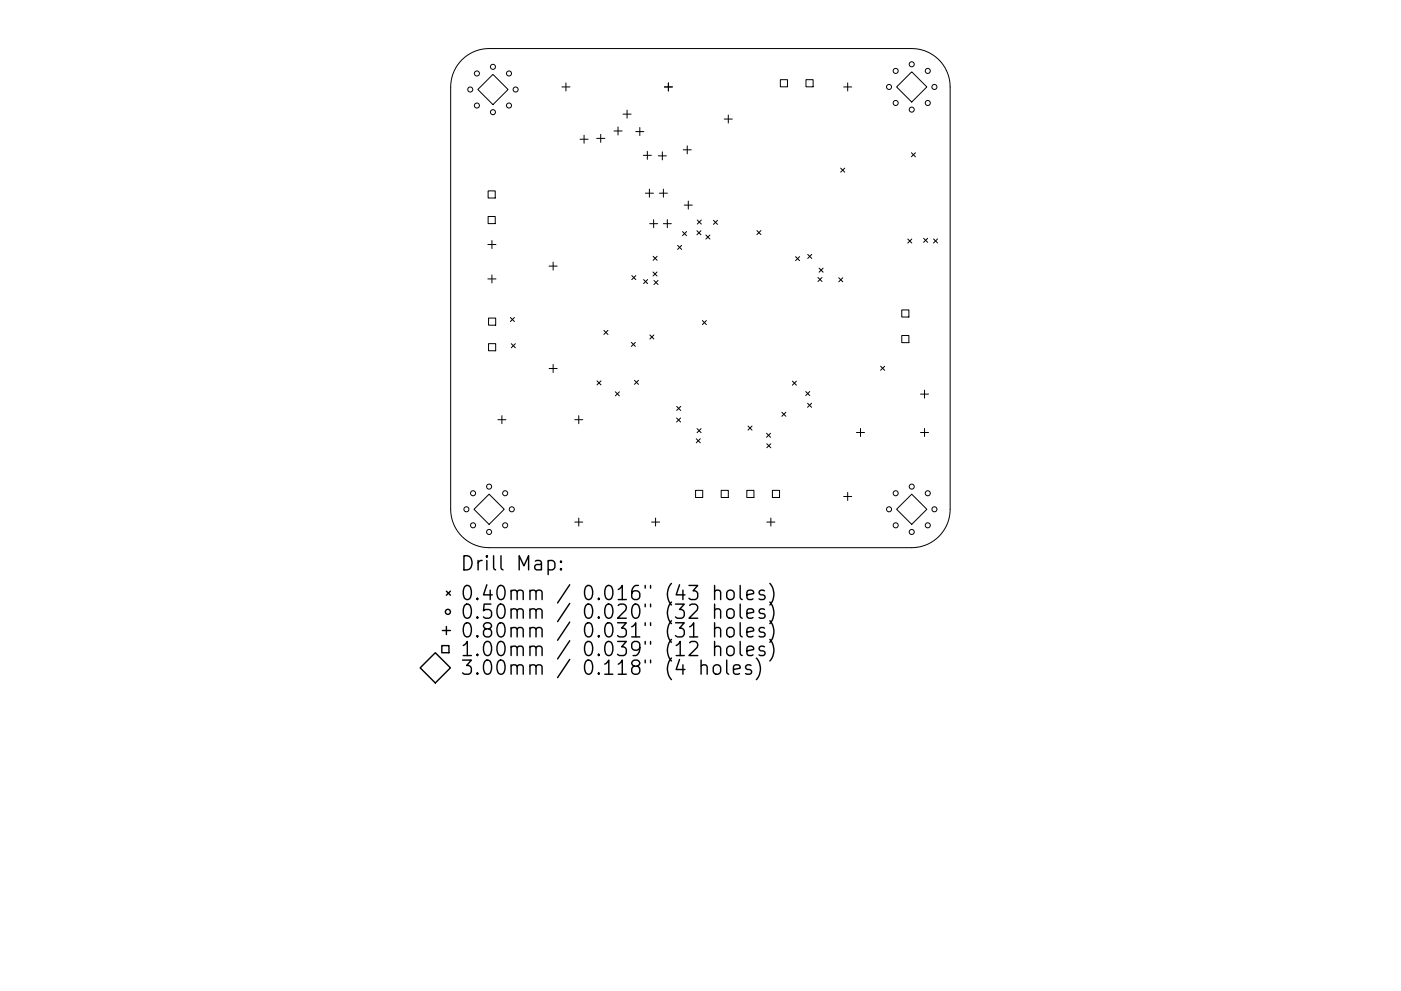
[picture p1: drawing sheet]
<svg xmlns="http://www.w3.org/2000/svg" width="297mm" height="210mm" viewBox="0 0 297 210" stroke-linecap="round" stroke-linejoin="round" font-family="sans-serif">
<defs><g id="words">
<g font-size="4.2">
<text x="97.5" y="121.1">Drill Map:</text>
<text x="97.5" y="127.4">0.40mm / 0.016&quot; (43 holes)</text>
<text x="97.5" y="131.3">0.50mm / 0.020&quot; (32 holes)</text>
<text x="97.5" y="135.3">0.80mm / 0.031&quot; (31 holes)</text>
<text x="97.5" y="139.2">1.00mm / 0.039&quot; (12 holes)</text>
<text x="97.5" y="143.2">3.00mm / 0.118&quot; (4 holes)</text>
</g>
</g></defs>
<g fill="none" stroke="#000" stroke-width=".21">
<path d="M97.9 12.7a8.1 8.1 0 0 1 5.8-2.4h89.6a8.1 8.1 0 0 1 8.1 8.1v89.7a8.1 8.1 0 0 1-8.1 8.1h-89.6a8.1 8.1 0 0 1-8.1-8.1v-89.7a8.1 8.1 0 0 1 2.3-5.7zM104.5 15.8l3.2 3.2-3.2 3.2-3.2-3.2zM119.1 18.4h1.7M120 17.6v1.7M140.9 18.4h1.7M141.7 17.6v1.7M165.4 16.9h1.6v1.5h-1.6zM170.9 16.9h1.5v1.5h-1.5zM178.9 18.4h1.7M179.7 17.6v1.7M190.1 18.4l3.2-3.2 3.2 3.2-3.2 3.3zM123 29.5h1.7"/>
<path d="M123.8 28.7v1.7M126.5 29.4h1.7M127.4 28.5v1.7M130.2 27.8h1.7M131 26.9v1.7M132.1 24.2h1.7M132.9 23.4v1.7M134.8 27.9h1.7M135.7 27.1v1.7M136.4 33h1.7M137.2 32.1v1.7M139.6 33.1h1.7"/>
<path d="M140.4 32.2v1.7M144.9 31.8h1.7M145.7 30.9v1.7M153.6 25.3h1.7M154.4 24.4v1.7M178.2 35.7l.9 .8M179.1 35.7l-.9 .8M193.2 32.4l.9 .9M194.1 32.4l-.9 .9M103.4 51.9h1.8M103.4 59.2h1.8M103.5 40.5h1.5v1.5h-1.5z"/>
<path d="M103.5 45.9h1.5v1.5h-1.5zM104.3 51v1.7M104.3 58.3v1.7M116.4 56.5h1.7M117.3 55.6v1.7M134 58.5l.8 .8M134.8 58.5l-.8 .8M136.5 59.3l.8 .9M136.8 41h1.7M137.3 59.3l-.8 .9M137.7 40.1v1.7M137.7 47.5h1.7"/>
<path d="M138.5 57.7l.8 .9M138.5 54.4l.8 .8M138.6 46.6v1.7M138.7 59.5l.8 .9M139.3 57.7l-.8 .9M139.3 54.4l-.8 .8M139.5 59.5l-.8 .9M139.8 41h1.7M140.6 47.5h1.7M140.6 40.1v1.7M141.5 46.6v1.7M143.7 52.1l.8 .8"/>
<path d="M144.5 52.1l-.8 .8M144.7 49.1l.9 .9M145.1 43.5h1.7M145.6 49.1l-.9 .9M145.9 42.7v1.7M147.8 49l.8 .8M147.8 46.7l.9 .8M148.6 49l-.8 .8M148.7 46.7l-.9 .8M149.7 49.9l.8 .8M150.5 49.9l-.8 .8M151.3 46.7l.8 .9"/>
<path d="M152.1 46.7l-.8 .9M160.5 48.9l.8 .9M161.3 48.9l-.8 .9M168.7 54.4l.8 .9M169.5 54.4l-.8 .9M171.3 54l.8 .8M172.1 54l-.8 .8M173.4 58.9l.9 .8M173.7 56.9l.8 .8M174.3 58.9l-.9 .8M174.5 56.9l-.8 .8M177.8 58.9l.9 .9"/>
<path d="M178.7 58.9l-.9 .9M192.5 50.7l.8 .9M193.3 50.7l-.8 .9M195.8 50.6l.9 .8M196.7 50.6l-.9 .8M197.9 50.7l.9 .8M198.8 50.7l-.9 .8M103.6 67.5h1.5v1.5h-1.5zM103.6 72.9h1.5v1.5h-1.5zM108.2 67.4l.9 .8M108.4 72.9l.9 .9M109.1 67.4l-.9 .8"/>
<path d="M109.3 72.9l-.9 .9M116.4 78.2h1.7M117.3 77.3v1.7M128 70.1l.9 .9M128.9 70.1l-.9 .9M133.9 72.6l.8 .9M134.7 72.6l-.8 .9M137.8 71.1l.8 .8M138.6 71.1l-.8 .8M148.9 68l.9 .9M149.8 68l-.9 .9M186.7 77.7l.9 .9"/>
<path d="M187.6 77.7l-.9 .9M191.2 65.8h1.5v1.5h-1.5zM191.2 71.2h1.5v1.5h-1.5zM105.6 89h1.7M106.4 88.2v1.7M121.9 89h1.7M122.7 88.2v1.7M126.6 80.8l.8 .9M127.4 80.8l-.8 .9M130.5 83.1l.8 .9M131.3 83.1l-.8 .9M134.5 80.7l.9 .8"/>
<path d="M135.4 80.7l-.9 .8M143.4 88.7l.9 .8M143.5 86.2l.8 .9M144.3 88.7l-.9 .8M144.3 86.2l-.8 .9M147.6 93.1l.9 .8M147.8 90.9l.8 .9M148.5 93.1l-.9 .8M148.6 90.9l-.8 .9M158.6 90.4l.8 .9M159.4 90.4l-.8 .9M162.5 91.9l.9 .9"/>
<path d="M162.6 94.1l.8 .9M163.4 91.9l-.9 .9M163.4 94.1l-.8 .9M165.8 87.5l.8 .8M166.6 87.5l-.8 .8M168 80.9l.9 .8M168.9 80.9l-.9 .8M170.8 83.1l.9 .8M171.2 85.6l.9 .8M171.7 83.1l-.9 .8M172.1 85.6l-.9 .8M181.6 91.8h1.7"/>
<path d="M182.4 90.9v1.7M195.2 91.8h1.7M195.2 83.6h1.7M196 82.8v1.7M196 90.9v1.7M100.5 108.1l3.2-3.3 3.2 3.3-3.2 3.2zM121.9 110.8h1.7M122.7 109.9v1.7M138.1 110.8h1.8M139 109.9v1.7M147.5 104h1.5v1.6h-1.5zM152.9 104h1.5v1.6h-1.5z"/>
<path d="M158.3 104h1.5v1.6h-1.5zM162.6 110.8h1.7M163.4 109.9v1.7M163.8 104h1.5v1.6h-1.5zM178.9 105.3h1.7M179.7 104.5v1.7M190.1 108.1l3.2-3.3 3.2 3.3-3.2 3.2z"/>
<circle cx="99.7" cy="19" r=".53"/>
<circle cx="101.1" cy="15.6" r=".53"/>
<circle cx="104.5" cy="14.2" r=".53"/>
<circle cx="107.9" cy="15.6" r=".53"/>
<circle cx="109.3" cy="19" r=".53"/>
<circle cx="188.5" cy="18.4" r=".53"/>
<circle cx="189.9" cy="15" r=".53"/>
<circle cx="193.3" cy="13.6" r=".53"/>
<circle cx="196.7" cy="15" r=".53"/>
<circle cx="198.1" cy="18.4" r=".53"/>
<circle cx="101.1" cy="22.4" r=".53"/>
<circle cx="104.5" cy="23.8" r=".53"/>
<circle cx="107.9" cy="22.4" r=".53"/>
<circle cx="189.9" cy="21.8" r=".53"/>
<circle cx="193.3" cy="23.3" r=".53"/>
<circle cx="196.7" cy="21.8" r=".53"/>
<circle cx="98.9" cy="108.1" r=".53"/>
<circle cx="100.3" cy="111.5" r=".53"/>
<circle cx="100.3" cy="104.7" r=".53"/>
<circle cx="103.7" cy="112.9" r=".53"/>
<circle cx="103.7" cy="103.2" r=".53"/>
<circle cx="107.1" cy="111.5" r=".53"/>
<circle cx="107.1" cy="104.7" r=".53"/>
<circle cx="108.5" cy="108.1" r=".53"/>
<circle cx="188.5" cy="108.1" r=".53"/>
<circle cx="189.9" cy="111.5" r=".53"/>
<circle cx="189.9" cy="104.7" r=".53"/>
<circle cx="193.3" cy="112.9" r=".53"/>
<circle cx="193.3" cy="103.2" r=".53"/>
<circle cx="196.7" cy="111.5" r=".53"/>
<circle cx="196.7" cy="104.7" r=".53"/>
<circle cx="198.1" cy="108.1" r=".53"/>
</g>
<g fill="none" stroke="#000" stroke-width=".3">
<path d="M116.2 119.1l.9-.2 .5 .6v.8l-.2 .5-.3 .1-.9-.1M118.9 119.1l.2 .1-.2 .1-.1-.1 .1-.1v.2M92.3 138.5l3.2 3.2-3.2 3.2-3.2-3.2zM93.7 137h1.5v1.5h-1.5zM93.8 133.8h1.7M94.6 125.4l.9 .9M94.6 132.9v1.7M95.5 125.4l-.9 .9M118.9 120.6l.2 .2-.2 .1-.1-.1 .1-.2v.3M151.5 125.5a.74 .74 0 0 1 1.3 .1v1.6M151.5 129.5a.74 .74 0 0 1 1.3 .1v1.6M151.5 133.4a.74 .74 0 0 1 1.3 .2v1.5"/>
<path d="M151.5 137.4a.74 .74 0 0 1 1.3 .1v1.6M151.5 124.2v3M151.5 128.2v3M151.5 132.1v3M151.5 136.1v3M154.2 125.5a.81 .81 0 0 1 .8-.3 .81 .81 0 0 1 .6 .6v.8a.81 .81 0 0 1-.7 .6 .81 .81 0 0 1-.8-.6v-.8zM154.2 133.4a.81 .81 0 0 1 .8-.3 .81 .81 0 0 1 .6 .6v.9a.81 .81 0 0 1-.7 .6 .81 .81 0 0 1-.8-.6v-.9zM154.4 129.3a.81 .81 0 0 1 1.2 .4v.9a.81 .81 0 0 1-.7 .6 .81 .81 0 0 1-.8-.6v-.9zM154.4 137.2a.81 .81 0 0 1 1.2 .5v.8a.81 .81 0 0 1-.7 .6 .81 .81 0 0 1-.8-.6v-.8zM156.9 124.2v2.6l.5 .4M156.9 128.2v2.5l.5 .5M156.9 132.1v2.6l.5 .4"/>
<path d="M156.9 136.1v2.6l.5 .4M158.4 126.2l1.4-.3-.2-.5-.8-.2-.4 .4v1.2l.1 .3 .3 .1 .8-.1M158.4 130.2l1.4-.3-.2-.6-.8-.1-.4 .4v1.1l.1 .3 .3 .2 .8-.2M158.4 134.1l1.4-.3-.2-.5-.8-.2-.4 .5v1.1l.1 .3 .3 .1 .8-.1M158.4 138.1l1.4-.3-.2-.6-.8-.1-.4 .4v1.2l.1 .2 .3 .2 .8-.2M160.4 139.6a3.4 3.4 0 0 1 0 4.6M162.1 125.4l-.7-.2-.5 .4 .2 .5 1 .3 .1 .2-.1 .5-.3 .1-.9-.1M162.1 129.3l-.7-.1-.5 .4 .2 .4 1 .3 .1 .3-.1 .4-.3 .2-.9-.2M162.1 133.3l-.7-.2-.5 .5 .2 .4 1 .3 .1 .3-.1 .4-.3 .1-.9-.1M162.1 137.2l-.7-.1-.5 .4 .2 .4 1 .3 .1 .3-.1 .4-.3 .2-.9-.2M163.2 123.8a3.4 3.4 0 0 1 0 4.6M163.2 127.7a3.4 3.4 0 0 1 0 4.6"/>
<path d="M163.2 131.7a3.4 3.4 0 0 1 0 4.6M163.2 135.7a3.4 3.4 0 0 1 0 4.5M148.6 141.3a.74 .74 0 0 1 1.3 .2v1.5M148.6 140v3M151.4 141.3a.81 .81 0 0 1 .8-.3 .81 .81 0 0 1 .6 .6v.9a.81 .81 0 0 1-.8 .6 .81 .81 0 0 1-.8-.6v-.9zM154.1 140v2.6l.4 .4M155.5 142l1.4-.2-.1-.6-.9-.2-.4 .5v1.1l.1 .3 .3 .1 .9-.1M159.2 141.2l-.7-.2-.4 .5 .1 .4 1 .3 .2 .3-.2 .4-.3 .1-.8-.1"/>
<circle cx="95" cy="129.8" r=".53"/>
</g>
<use href="#words"/>
</svg>
